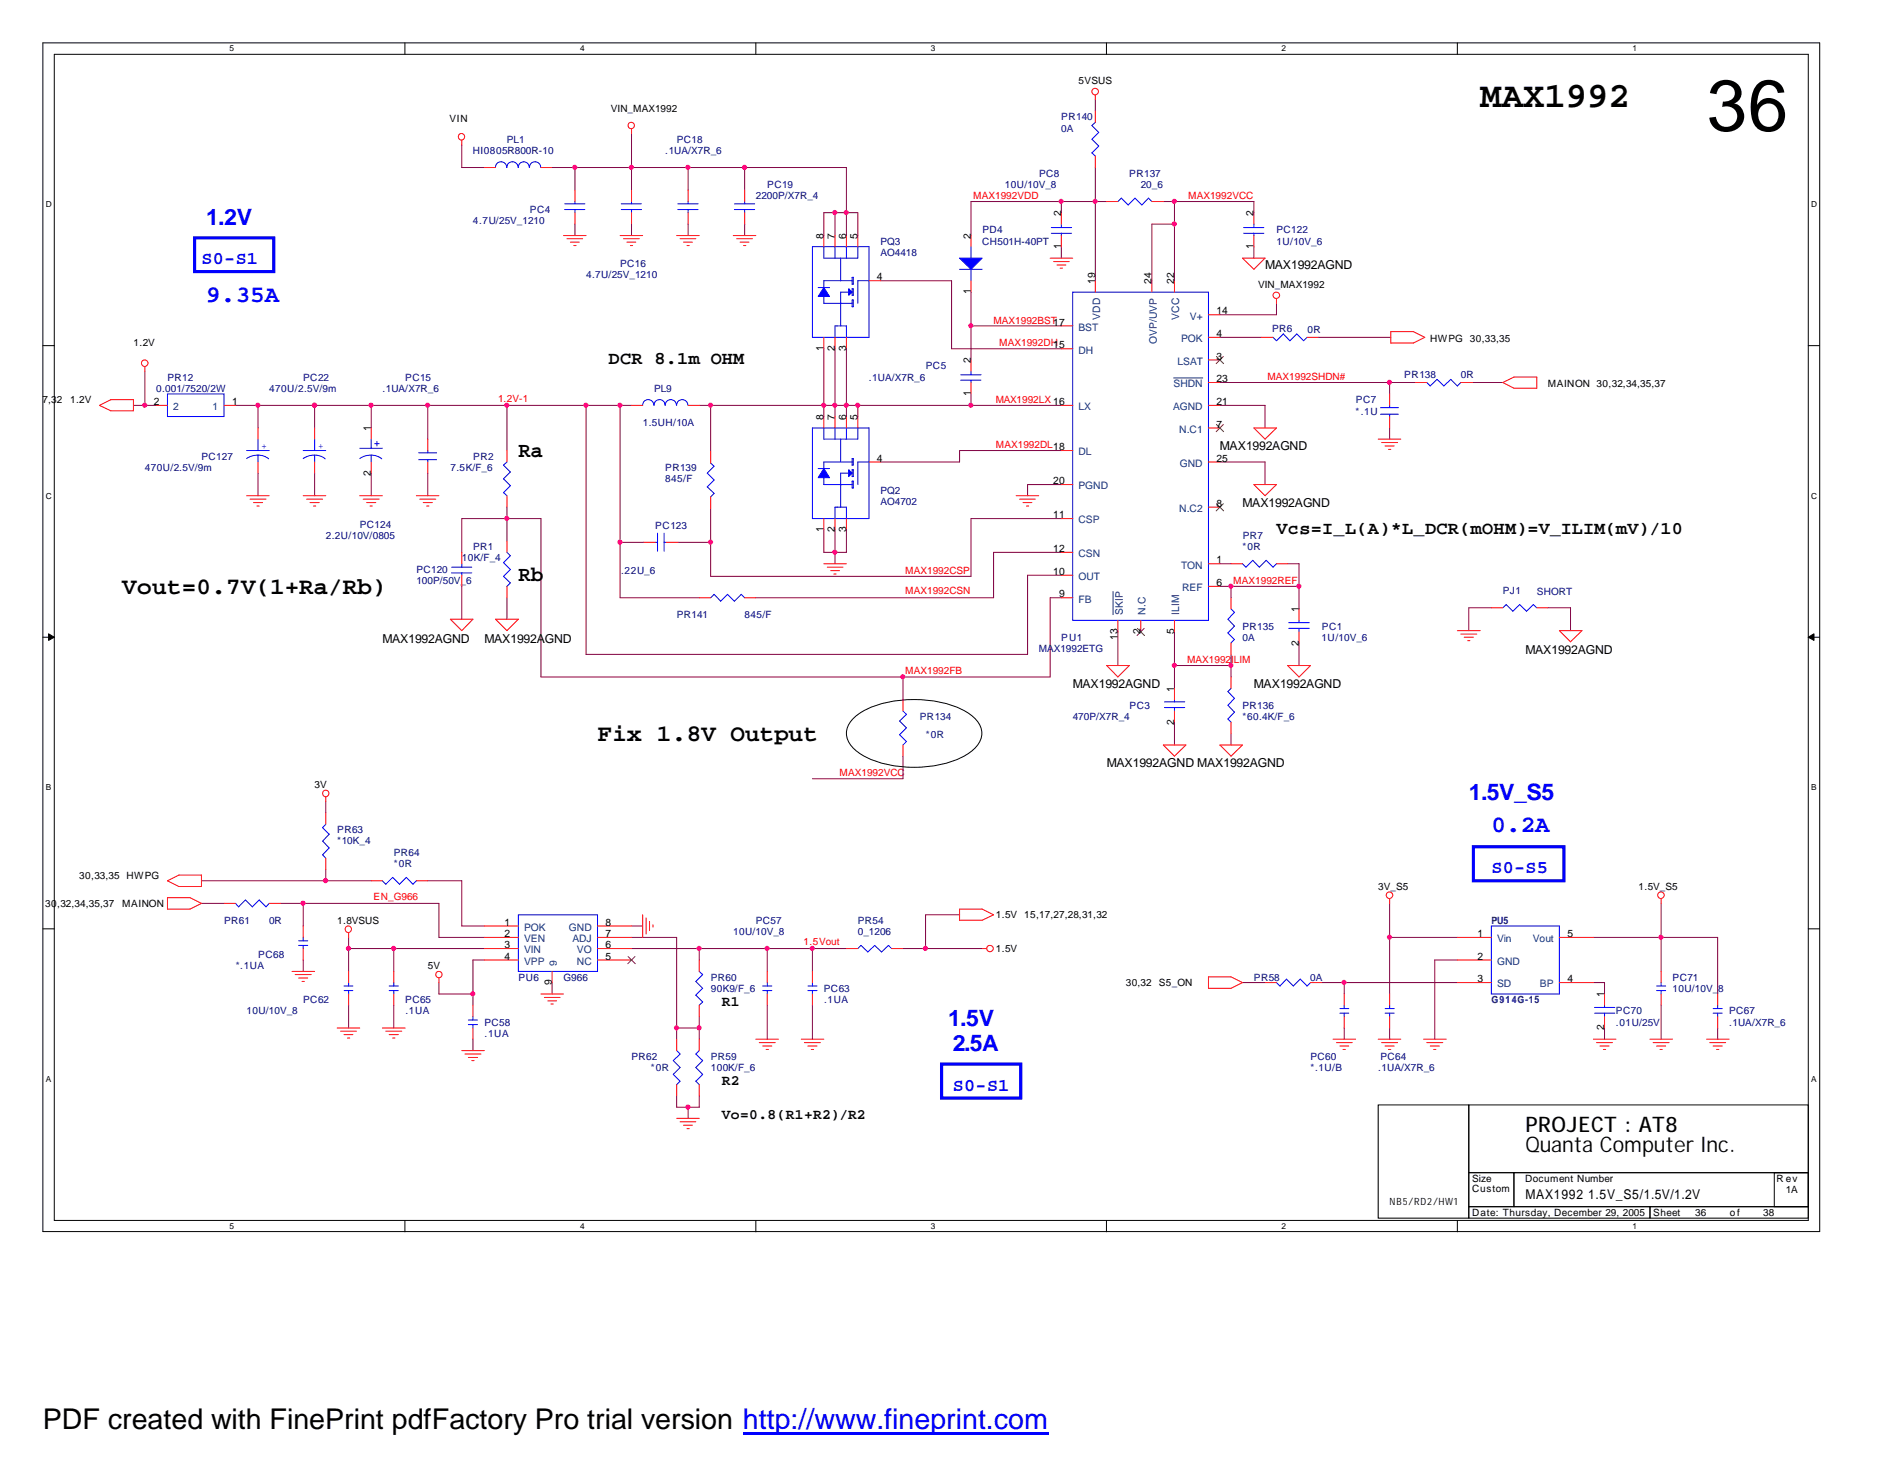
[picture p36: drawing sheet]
<svg xmlns="http://www.w3.org/2000/svg" width="279mm" height="216mm" viewBox="0 0 279 216" stroke-linecap="round" stroke-linejoin="round" font-family="sans-serif">
<defs><g id="words">
<text font-size="10.7" x="252.9" y="19.3">36</text>
<text font-size="5.3" x="219.3" y="15.9">MAX1992</text>
<text font-size="4.2" x="6.3" y="211.7">PDF created with FinePrint pdfFactory Pro trial version http://www.fineprint.com</text>
<g font-size="3.5" fill="#00f">
<text x="30.5" y="44.7">9.35A</text>
<text x="220.9" y="123.2">0.2A</text>
</g>
<g font-size="3.5">
<text x="18.1" y="88">Vout=0.7V(1+Ra/Rb)</text>
<text x="88.5" y="109.8">Fix 1.8V Output</text>
</g>
<g font-size="3.3" fill="#00f">
<text x="30.5" y="33.3">1.2V</text>
<text x="217.6" y="118.4">1.5V_S5</text>
<text x="140.5" y="152">1.5V</text>
<text x="141.1" y="155.7">2.5A</text>
</g>
<g font-size="3.2">
<text x="76.8" y="67.6">Ra</text>
<text x="76.8" y="86.1">Rb</text>
<text x="226" y="167.6">PROJECT : AT8</text>
<text x="226" y="170.6">Quanta Computer Inc.</text>
</g>
<g font-size="2.7" fill="#00f">
<text x="29.8" y="39.1">S0-S1</text>
<text x="220.9" y="129.3">S0-S5</text>
<text x="141.1" y="161.5">S0-S1</text>
</g>
<g font-size="2.7">
<text x="90.2" y="53.9">DCR 8.1m OHM</text>
<text x="189.1" y="79">Vcs=I_L(A)*L_DCR(mOHM)=V_ILIM(mV)/10</text>
</g>
<g font-size="2.2">
<text x="106.9" y="149">R1</text>
<text x="106.9" y="160.7">R2</text>
<text x="106.9" y="165.7">Vo=0.8(R1+R2)/R2</text>
</g>
<text font-size="2" x="226" y="177.5">MAX1992 1.5V_S5/1.5V/1.2V</text>
<g font-size="1.8">
<text x="187.4" y="39.9">MAX1992AGND</text>
<text x="180.7" y="66.7">MAX1992AGND</text>
<text x="184.1" y="75.1">MAX1992AGND</text>
<text x="56.6" y="95.2">MAX1992AGND</text>
<text x="71.8" y="95.2">MAX1992AGND</text>
<text x="158.9" y="101.9">MAX1992AGND</text>
<text x="185.8" y="101.9">MAX1992AGND</text>
<text x="226" y="96.9">MAX1992AGND</text>
<text x="164" y="113.6">MAX1992AGND MAX1992AGND</text>
</g>
<g font-size="1.5">
<text x="90.5" y="16.6">VIN_MAX1992</text>
<text x="159.8" y="12.4">5VSUS</text>
<text x="66.6" y="18.1">VIN</text>
<text x="122" y="35.3" transform="rotate(-90 122 35.3)">8</text>
<text x="123.7" y="35.3" transform="rotate(-90 123.7 35.3)">7</text>
<text x="125.3" y="35.3" transform="rotate(-90 125.3 35.3)">6</text>
<text x="127" y="35.3" transform="rotate(-90 127 35.3)">5</text>
<text x="143.8" y="35.3" transform="rotate(-90 143.8 35.3)">2</text>
<text x="157.2" y="32" transform="rotate(-90 157.2 32)">2</text>
<text x="185.7" y="32" transform="rotate(-90 185.7 32)">2</text>
<text x="129.9" y="41.5">4</text>
<text x="157.2" y="36.9" transform="rotate(-90 157.2 36.9)">1</text>
<text x="185.7" y="36.9" transform="rotate(-90 185.7 36.9)">1</text>
<text x="143.8" y="43.6" transform="rotate(-90 143.8 43.6)">1</text>
<text x="162.2" y="42.1" transform="rotate(-90 162.2 42.1)">19</text>
<text x="170.6" y="42.1" transform="rotate(-90 170.6 42.1)">24</text>
<text x="173.9" y="42.1" transform="rotate(-90 173.9 42.1)">22</text>
<text x="180.2" y="46.6">14</text>
<text x="186.4" y="42.6">VIN_MAX1992</text>
<text x="19.8" y="51.3">1.2V</text>
<text x="122" y="52" transform="rotate(-90 122 52)">1</text>
<text x="123.7" y="52" transform="rotate(-90 123.7 52)">2</text>
<text x="125.3" y="52" transform="rotate(-90 125.3 52)">3</text>
<text x="143.8" y="53.8" transform="rotate(-90 143.8 53.8)">2</text>
<text x="180.2" y="53.3">3</text>
<text x="180.2" y="49.9">4</text>
<text x="211.9" y="50.6">HWPG 30,33,35</text>
<text x="-.5" y="59.7">,9,12,15,17,32</text>
<text x="10.4" y="59.7">1.2V</text>
<text x="22.8" y="60">2</text>
<text x="34.4" y="60">1</text>
<text x="143.8" y="58.7" transform="rotate(-90 143.8 58.7)">1</text>
<text x="180.2" y="60">21</text>
<text x="180.2" y="56.6">23</text>
<text x="229.3" y="57.4">MAINON 30,32,34,35,37</text>
<text x="54.9" y="63.8" transform="rotate(-90 54.9 63.8)">1</text>
<text x="122" y="62.2" transform="rotate(-90 122 62.2)">8</text>
<text x="123.7" y="62.2" transform="rotate(-90 123.7 62.2)">7</text>
<text x="125.3" y="62.2" transform="rotate(-90 125.3 62.2)">6</text>
<text x="127" y="62.2" transform="rotate(-90 127 62.2)">5</text>
<text x="180.2" y="63.3">7</text>
<text x="54.9" y="70.4" transform="rotate(-90 54.9 70.4)">2</text>
<text x="129.9" y="68.4">4</text>
<text x="156" y="71.7">20</text>
<text x="180.2" y="68.4">25</text>
<text x="156" y="76.8">11</text>
<text x="180.2" y="75.1">8</text>
<text x="122" y="78.8" transform="rotate(-90 122 78.8)">1</text>
<text x="123.7" y="78.8" transform="rotate(-90 123.7 78.8)">2</text>
<text x="125.3" y="78.8" transform="rotate(-90 125.3 78.8)">3</text>
<text x="156" y="81.7">12</text>
<text x="180.2" y="83.4">1</text>
<text x="156" y="85.1">10</text>
<text x="156.9" y="88.5">9</text>
<text x="180.2" y="86.8">6</text>
<text x="165.6" y="94.7" transform="rotate(-90 165.6 94.7)">13</text>
<text x="169" y="93.9" transform="rotate(-90 169 93.9)">2</text>
<text x="173.9" y="93.9" transform="rotate(-90 173.9 93.9)">5</text>
<text x="192.4" y="95.6" transform="rotate(-90 192.4 95.6)">2</text>
<text x="192.4" y="90.7" transform="rotate(-90 192.4 90.7)">1</text>
<text x="173.9" y="107.3" transform="rotate(-90 173.9 107.3)">2</text>
<text x="173.9" y="102.4" transform="rotate(-90 173.9 102.4)">1</text>
<text x="46.6" y="116.7">3V</text>
<text x="11.7" y="130.1">30,33,35 HWPG</text>
<text x="204.2" y="131.8">3V_S5</text>
<text x="242.7" y="131.8">1.5V_S5</text>
<text x="6.7" y="134.3">30,32,34,35,37</text>
<text x="18.1" y="134.3">MAINON</text>
<text x="50" y="136.8">1.8VSUS</text>
<text x="74.8" y="137.1">1</text>
<text x="89.7" y="137.1">8</text>
<text x="147.5" y="136">1.5V 15,17,27,28,31,32</text>
<text x="63.4" y="143.5">5V</text>
<text x="74.8" y="138.8">2</text>
<text x="74.8" y="140.4">3</text>
<text x="74.8" y="142.1">4</text>
<text x="89.7" y="142.1">5</text>
<text x="89.7" y="140.4">6</text>
<text x="89.7" y="138.8">7</text>
<text x="147.5" y="141">1.5V</text>
<text x="218.9" y="138.8">1</text>
<text x="218.9" y="142.1">2</text>
<text x="232.2" y="138.8">5</text>
<text x="81.7" y="145.9" transform="rotate(-90 81.7 145.9)">9</text>
<text x="166.8" y="146">30,32</text>
<text x="171.7" y="146">S5_ON</text>
<text x="218.9" y="145.5">3</text>
<text x="232.2" y="145.5">4</text>
<text x="237.7" y="147.7" transform="rotate(-90 237.7 147.7)">1</text>
<text x="237.7" y="152.6" transform="rotate(-90 237.7 152.6)">2</text>
<text x="205.9" y="178.5">NB5/RD2/HW1</text>
<text x="218.1" y="175">Size</text>
<text x="218.1" y="176.5">Custom</text>
<text x="226" y="175">Document Number</text>
<text x="263.2" y="175">R ev</text>
<text x="264.5" y="176.7">1A</text>
<text x="218.1" y="180">Date: Thursday, December 29, 2005</text>
<text x="244.9" y="180">Sheet</text>
<text x="251.1" y="180">36</text>
<text x="256.3" y="180">of</text>
<text x="261.2" y="180">38</text>
</g>
<g font-size="1.5" fill="#000080">
<text x="157.2" y="17.8">PR140</text>
<text x="70.1" y="22.8">HI0805R800R-10</text>
<text x="75.1" y="21.1">PL1</text>
<text x="98.6" y="22.8">.1UA/X7R_6</text>
<text x="100.2" y="21.1">PC18</text>
<text x="157.2" y="19.5">0A</text>
<text x="112" y="29.5">2200P/X7R_4</text>
<text x="113.7" y="27.9">PC19</text>
<text x="148.8" y="27.9">10U/10V_8</text>
<text x="153.9" y="26.2">PC8</text>
<text x="167.3" y="26.2">PR137</text>
<text x="169" y="27.9">20_6</text>
<text x="70.1" y="33.2">4.7U/25V_1210</text>
<text x="78.5" y="31.5">PC4</text>
<text x="145.5" y="34.5">PD4</text>
<text x="189.1" y="34.5">PC122</text>
<text x="86.8" y="41.2">4.7U/25V_1210</text>
<text x="91.9" y="39.6">PC16</text>
<text x="130.4" y="36.2">PQ3</text>
<text x="130.4" y="37.9">AO4418</text>
<text x="145.5" y="36.2">CH501H-40PT</text>
<text x="189.1" y="36.2">1U/10V_6</text>
<text x="188.5" y="49.1">PR6</text>
<text x="193.7" y="49.3">0R</text>
<text x="23.1" y="58">0.001/7520/2W</text>
<text x="24.8" y="56.3">PR12</text>
<text x="39.9" y="58">470U/2.5V/9m</text>
<text x="44.9" y="56.3">PC22</text>
<text x="56.6" y="58">.1UA/X7R_6</text>
<text x="60" y="56.3">PC15</text>
<text x="96.9" y="58">PL9</text>
<text x="128.7" y="56.3">.1UA/X7R_6</text>
<text x="137.2" y="54.7">PC5</text>
<text x="200.9" y="59.7">PC7</text>
<text x="208" y="56">PR138</text>
<text x="216.4" y="56">0R</text>
<text x="95.2" y="63">1.5UH/10A</text>
<text x="200.8" y="61.4">*.1U</text>
<text x="21.5" y="69.8">470U/2.5V/9m</text>
<text x="29.8" y="68.1">PC127</text>
<text x="66.7" y="69.8">7.5K/F_6</text>
<text x="70.1" y="68.1">PR2</text>
<text x="98.6" y="69.8">PR139</text>
<text x="98.6" y="71.4">845/F</text>
<text x="130.4" y="73.1">PQ2</text>
<text x="130.4" y="74.8">AO4702</text>
<text x="48.3" y="79.8">2.2U/10V/0805</text>
<text x="53.3" y="78.1">PC124</text>
<text x="68.4" y="83.1">10K/F_4</text>
<text x="70.1" y="81.5">PR1</text>
<text x="97.1" y="78.3">PC123</text>
<text x="184.1" y="81.5">*0R</text>
<text x="184.1" y="79.8">PR7</text>
<text x="61.7" y="84.8">PC120</text>
<text x="61.7" y="86.5">100P/50V_6</text>
<text x="92" y="85">.22U_6</text>
<text x="222.6" y="88">PJ1</text>
<text x="227.7" y="88.2">SHORT</text>
<text x="100.2" y="91.5">PR141</text>
<text x="110.3" y="91.5">845/F</text>
<text x="157.2" y="94.9">PU1</text>
<text x="184.1" y="93.2">PR135</text>
<text x="184.1" y="94.9">0A</text>
<text x="195.8" y="94.9">1U/10V_6</text>
<text x="195.8" y="93.2">PC1</text>
<text x="153.9" y="96.6">MAX1992ETG</text>
<text x="136.3" y="106.6">PR134</text>
<text x="158.9" y="106.6">470P/X7R_4</text>
<text x="167.3" y="104.9">PC3</text>
<text x="184.1" y="104.9">PR136</text>
<text x="184.1" y="106.6">*60.4K/F_6</text>
<text x="137.2" y="109.3">*0R</text>
<text x="50" y="123.4">PR63</text>
<text x="50" y="125.1">*10K_4</text>
<text x="58.3" y="126.7">PR64</text>
<text x="58.3" y="128.4">*0R</text>
<text x="33.2" y="136.8">PR61</text>
<text x="39.9" y="136.8">0R</text>
<text x="112" y="136.8">PC57</text>
<text x="127.1" y="136.8">PR54</text>
<text x="220.9" y="136.8">PU5</text>
<text x="34.9" y="143.5">*.1UA</text>
<text x="38.2" y="141.8">PC68</text>
<text x="108.6" y="138.5">10U/10V_8</text>
<text x="127.1" y="138.5">0_1206</text>
<text x="44.9" y="148.5">PC62</text>
<text x="60" y="148.5">PC65</text>
<text x="76.8" y="145.2">PU6</text>
<text x="83.5" y="145.2">G966</text>
<text x="105.3" y="145.2">PR60</text>
<text x="105.3" y="146.9">90K9/F_6</text>
<text x="122" y="146.9">PC63</text>
<text x="122.1" y="148.5">.1UA</text>
<text x="185.8" y="145.2">PR58</text>
<text x="194.1" y="145.2">0A</text>
<text x="220.9" y="148.5">G914G-15</text>
<text x="247.8" y="145.2">PC71</text>
<text x="247.8" y="146.9">10U/10V_8</text>
<text x="36.5" y="150.2">10U/10V_8</text>
<text x="60.1" y="150.2">.1UA</text>
<text x="71.8" y="151.9">PC58</text>
<text x="71.8" y="153.6">.1UA</text>
<text x="239.4" y="150.2">PC70</text>
<text x="239.4" y="151.9">.01U/25V</text>
<text x="256.2" y="150.2">PC67</text>
<text x="256.2" y="151.9">.1UA/X7R_6</text>
<text x="93.6" y="156.9">PR62</text>
<text x="96.4" y="158.6">*0R</text>
<text x="105.3" y="156.9">PR59</text>
<text x="105.3" y="158.6">100K/F_6</text>
<text x="194.1" y="156.9">PC60</text>
<text x="194.1" y="158.6">*.1U/B</text>
<text x="204.2" y="158.6">.1UA/X7R_6</text>
<text x="204.5" y="156.9">PC64</text>
</g>
<g font-size="1.5" fill="#f00">
<text x="144.2" y="29.5">MAX1992VDD</text>
<text x="176" y="29.5">MAX1992VCC</text>
<text x="147.2" y="47.9">MAX1992BST17</text>
<text x="148" y="51.3">MAX1992DH15</text>
<text x="73.8" y="59.5">1.2V-1</text>
<text x="147.5" y="59.7">MAX1992LX 16</text>
<text x="187.7" y="56.3">MAX1992SHDN#</text>
<text x="147.5" y="66.4">MAX1992DL18</text>
<text x="134.1" y="88">MAX1992CSN</text>
<text x="134.1" y="85">MAX1992CSP</text>
<text x="182.7" y="86.5">MAX1992REF</text>
<text x="134.1" y="99.7">MAX1992FB</text>
<text x="175.9" y="98.2">MAX1992ILIM</text>
<text x="124.4" y="115">MAX1992VCC</text>
<text x="55.3" y="133.3">EN_G966</text>
<text x="119" y="140">1.5Vout</text>
</g>
<g font-size="1.5" fill="#004080">
<text x="163" y="47.3" transform="rotate(-90 163 47.3)">VDD</text>
<text x="174.7" y="47.3" transform="rotate(-90 174.7 47.3)">VCC</text>
<text x="176.3" y="47.3">V+</text>
<text x="159.8" y="52.4">DH</text>
<text x="159.8" y="49">BST</text>
<text x="171.4" y="50.9" transform="rotate(-90 171.4 50.9)">OVP/UVP</text>
<text x="175" y="50.7">POK</text>
<text x="173.9" y="57.4">SHDN</text>
<text x="174.5" y="54">LSAT</text>
<text x="25.7" y="60.7">2</text>
<text x="31.5" y="60.7">1</text>
<text x="159.8" y="60.7">LX</text>
<text x="173.8" y="60.7">AGND</text>
<text x="174.7" y="64.1">N.C1</text>
<text x="159.8" y="67.4">DL</text>
<text x="174.8" y="69.1">GND</text>
<text x="159.8" y="72.5">PGND</text>
<text x="159.8" y="77.5">CSP</text>
<text x="174.7" y="75.8">N.C2</text>
<text x="159.8" y="82.5">CSN</text>
<text x="159.8" y="85.9">OUT</text>
<text x="159.8" y="89.2">FB</text>
<text x="175" y="84.2">TON</text>
<text x="175.1" y="87.5">REF</text>
<text x="166.3" y="91" transform="rotate(-90 166.3 91)">SKIP</text>
<text x="169.7" y="91" transform="rotate(-90 169.7 91)">N.C</text>
<text x="174.7" y="91" transform="rotate(-90 174.7 91)">ILIM</text>
<text x="77.6" y="137.8">POK</text>
<text x="84.3" y="137.8">GND</text>
<text x="77.6" y="139.5">VEN</text>
<text x="77.6" y="141.2">VIN</text>
<text x="77.6" y="142.9">VPP</text>
<text x="82.5" y="143" transform="rotate(-90 82.5 143)">9</text>
<text x="84.8" y="139.5">ADJ</text>
<text x="85.5" y="142.9">NC</text>
<text x="85.5" y="141.2">VO</text>
<text x="221.8" y="139.5">Vin</text>
<text x="221.8" y="142.9">GND</text>
<text x="227.1" y="139.5">Vout</text>
<text x="221.8" y="146.2">SD</text>
<text x="228.1" y="146.2">BP</text>
</g>
<g font-size="1.5" fill="#00f">
<text x="38.7" y="66.4">+</text>
<text x="47.1" y="66.4">+</text>
</g>
<g font-size="1.2">
<text x="34" y="7.6">5</text>
<text x="85.9" y="7.6">4</text>
<text x="137.9" y="7.6">3</text>
<text x="189.9" y="7.6">2</text>
<text x="241.9" y="7.6">1</text>
<text x="6.8" y="30.7">D</text>
<text x="268.3" y="30.7">D</text>
<text x="6.8" y="73.8">C</text>
<text x="268.3" y="73.8">C</text>
<text x="6.8" y="117">B</text>
<text x="268.3" y="117">B</text>
<text x="6.8" y="160.2">A</text>
<text x="268.3" y="160.2">A</text>
<text x="34" y="182">5</text>
<text x="85.9" y="182">4</text>
<text x="137.9" y="182">3</text>
<text x="189.9" y="182">2</text>
<text x="241.9" y="182">1</text>
</g>
</g></defs>
<g fill="none" stroke="#000" stroke-width=".15">
<path d="M6.3 6.3h263.3v176.1h-263.3zM8 8h259.9v172.7h-259.9zM60 6.3v1.7M112 6.3v1.7M163.9 6.3v1.7M215.9 6.3v1.7M6.3 51.2h1.7M267.9 51.2h1.7M6.3 94.4h1.7M267.9 94.4h1.7M126.3 106.5a10.9 10.9 0 0 1 6.2-2.7 17.2 17.2 0 0 1 10.5 1.5 4.3 4.3 0 0 1 2.5 3.3 3.6 3.6 0 0 1-1.7 2.7 15.2 15.2 0 0 1-9.9 2.3 13.3 13.3 0 0 1-6.9-2.3 3.3 3.3 0 0 1-1.5-3.5l.3-.7zM6.3 137.5h1.7"/>
<path d="M267.9 137.5h1.7M204.2 163.6h13.4v16.8h-13.4zM217.6 163.6h50.3v10.1h-50.3zM217.6 173.7h6.7v5h-6.7zM217.6 178.7h26.8v1.7h-26.8zM224.3 173.7h43.6v5h-43.6zM244.4 178.7h23.5v1.7h-23.5zM262.8 173.7h5.1v5h-5.1zM60 180.7v1.7M112 180.7v1.7M163.9 180.7v1.7M215.9 180.7v1.7"/>
</g>
<g fill="#000" stroke="#000" stroke-width=".15">
<path d="M7.2 93.9l.8 .5-.8 .4z" fill-rule="evenodd"/>
<path d="M267.9 94.4l.8-.5v.9z" fill-rule="evenodd"/>
</g>
<g fill="none" stroke="#800040" stroke-width=".15">
<path d="M93.6 19.8v8.4M162.3 14.7v1.7M68.4 21.5v3.3h3.4M81.8 24.8h43.6v10.1M85.2 24.8v3.4M85.2 33.2v1.7M93.6 33.2v1.7M101.9 24.8v3.4M101.9 33.2v1.7M110.3 24.8v3.4M110.3 33.2v1.7M122 34.9v-3.4h5.1v3.4"/>
<path d="M123.7 31.5v3.4M157.2 29.8v1.7M157.2 36.5v1.7M162.3 24.8v16.8M164 29.8h-20.2v5.1M172.3 29.8h13.5v1.7M174 33.2h-3.4v8.4M174 29.8v11.8M185.8 36.5v1.7M21.5 55v5M122 51.6v10.1M123.7 51.6v10.1"/>
<path d="M125.4 51.6v10.1M130.4 41.6h10.6v10h16.2M143.8 43.3v10M143.8 58.3v1.7M143.8 48.3h13.4M180.7 50h6.2M180.7 56.6h29M189.1 44.9v1.7h-8.4M195.3 50h10.7M205.9 56.6v1.7M218.1 56.6h4.5M19.8 60h3.3"/>
<path d="M34.9 60h58.7M38.2 60v3.4M38.2 70.1v3.3M46.6 60v3.4M46.6 70.1v3.3M55 60v3.4M55 70.1v3.3M63.4 60v5M63.4 70.1v3.3M75.1 60v6.7M75.1 75.1v5M86.8 60v36.9h65.4v-11.7h5"/>
<path d="M91.9 60v28.5h11.7M103.6 60h53.6M105.3 75.3v10h38.5v-8.5h13.4M105.3 60v6.9M122 78.4v3.4h3.4v-3.4M123.7 78.4v5.1M127.1 60v1.7M157.2 66.7h-15v1.7h-11.8M157.2 71.8h-5v1.6M180.7 60h6.7v3.4M180.7 68.4h6.7v3.4M205.9 63.4v1.6"/>
<path d="M68.4 81.8v-5h11.7v23.4h75.5v-11.7h1.6M68.4 86.8v4.9M75.1 88.5v3.2M91.9 80.3h3.5M100.4 80.3h4.9M157.2 81.8h-10v6.7h-35.2M165.6 93.6v5M174 93.6v8.3M174 98.6h8.4M180.7 83.5h1.7M180.7 86.8h11.7M182.4 86.8v1.7"/>
<path d="M182.4 96.9v3.3M190.8 83.5h1.6v6.7M192.4 95.2v3.4M220.9 90h-3.3v3.4M229.3 90h3.4v3.4M48.3 118.7v1.7M133.8 112v3.3h-13.4M133.8 100.2v3.4M174 106.9v3.4M182.4 108.6v1.7M29.8 133.8h3.4M29.8 130.4h25.2"/>
<path d="M41.6 133.8h23.4v5h6.8M44.9 133.8v3.3M48.3 128.7v1.7M51.6 138.8v5M63.4 130.4h5v6.7h3.4M93.6 137.1h1.6M93.6 138.8h6.6v15.1M142.2 135.5h-5.1v5M205.9 138.8h10M205.9 133.8v13.4M236.1 138.8h18.4v8.4M246.1 133.8v10"/>
<path d="M44.9 142.2v1.6M51.6 148.8v3.4M51.6 140.5h20.2M58.3 140.5v3.3M58.3 148.8v3.4M65 145.5v1.7h5.1M70.1 153.9v1.7M71.8 142.2h-1.7v6.6M81.8 145.5v1.7M93.6 140.5h31.8M100.2 152.2h3.4M103.6 140.5v1.7"/>
<path d="M103.6 150.5v3.4M113.7 140.5v3.3M113.7 148.8v5.1M120.4 140.5v3.3M120.4 148.8v5.1M133.8 140.5h11.7M184.1 145.5h3.3M195.8 145.5h20.1M199.1 145.5v1.7M199.1 152.2v1.7M205.9 152.2v1.7M215.9 142.2h-3.3v11.7"/>
<path d="M236.1 145.5h1.6v1.7M237.7 152.2v1.7M246.1 148.8v5.1M254.5 152.2v1.7M100.2 162.3v1.7h3.4v-1.7M101.9 164v1.6"/>
</g>
<g fill="none" stroke="#f00" stroke-width=".15">
<path d="M93.6 19.1v.7M162.3 14.1v.6M162.3 16.4v1.7M68.4 20.8v.7M71.8 24.8h1.6M80.1 24.8h1.7M83.5 34.9h3.3M84 35.3h2.3M84.5 35.9h1.3M85 36.4h.3M85.2 28.2v1.6M85.2 31.5v1.7"/>
<path d="M91.9 34.9h3.3M92.4 35.3h2.3M92.9 35.9h1.3M93.4 36.4h.3M93.6 28.2v1.6M93.6 31.5v1.7M100.2 34.9h3.4M100.8 35.3h2.3M101.3 35.9h1.3M101.8 36.4h.3M101.9 28.2v1.6M101.9 31.5v1.7"/>
<path d="M108.6 34.9h3.4M109.1 35.3h2.4M109.6 35.9h1.4M110.2 36.4h.3M110.3 28.2v1.6M110.3 31.5v1.7M122 34.9v1.6M123.7 34.9v1.6M125.4 34.9v1.6M127.1 34.9v1.6M143.8 34.9v1.6M155.6 38.2h3.3"/>
<path d="M156.1 38.7h2.3M156.6 39.2h1.3M157.1 39.7h.3M157.2 31.5v1.7M157.2 34.9v1.6M162.3 23.1v1.7M164 29.8h1.6M170.6 29.8h1.7M184.1 38.2h3.3l-1.6 1.7zM185.8 31.5v1.7M185.8 34.9v1.6M21.5 54.3v.7"/>
<path d="M122 50v1.6M123.7 50v1.6M125.4 50v1.6M128.7 41.6h1.7M143.8 41.6v1.7M143.8 53.3v1.7M143.8 56.6v1.7M157.2 51.6h1.7M157.2 48.3h1.7M162.3 41.6v1.7M170.6 41.6v1.7M174 41.6v1.7"/>
<path d="M179 50h1.7M179 56.6h1.7M179 53.3h1.7M179 46.6h1.7M186.9 50h1.7M189.1 44.2v.7M193.6 50h1.7M205.9 58.3v1.7M206 49.1h3.4l1.7 .9-1.7 .8h-3.4zM209.7 56.6h1.7M216.4 56.6h1.7M222.6 56.6l1.7-.8h3.4v1.7h-3.4z"/>
<path d="M14.7 60l1.7-.8h3.4v1.6h-3.4zM23.1 60h1.7M33.2 60h1.7M36.5 73.4h3.4M37 73.9h2.4M37.5 74.4h1.4M38.1 74.9h.3M38.2 63.4v1.6M38.2 68.4v1.7M44.9 73.4h3.4M45.4 73.9h2.4M45.9 74.4h1.4"/>
<path d="M46.4 74.9h.4M46.6 63.4v1.6M46.6 68.4v1.7M53.3 73.4h3.3M53.8 73.9h2.4M54.3 74.4h1.4M54.8 74.9h.4M55 63.4v1.6M55 68.4v1.7M61.7 73.4h3.3M62.2 73.9h2.4M62.7 74.4h1.4"/>
<path d="M63.2 74.9h.3M63.4 65v1.7M63.4 68.4v1.7M75.1 66.7v1.7M75.1 73.4v1.7M93.6 60h1.6M101.9 60h1.7M105.3 66.9v1.7M105.3 73.6v1.7M122 61.7v1.7M122 76.8v1.6M123.7 61.7v1.7"/>
<path d="M123.7 76.8v1.6M125.4 61.7v1.7M125.4 76.8v1.6M127.1 61.7v1.7M128.7 68.4h1.7M150.5 73.4h3.4M151 73.9h2.4M151.6 74.4h1.3M152.1 74.9h.3M157.2 71.8h1.7M157.2 60h1.7M157.2 66.7h1.7"/>
<path d="M157.2 76.8h1.7M179 63.4h1.7M179 60h1.7M179 68.4h1.7M179 75.1h1.7M185.8 63.4h3.3l-1.7 1.6zM185.8 71.8h3.3l-1.7 1.6zM204.2 65h3.3M204.7 65.5h2.4M205.2 66h1.3M205.7 66.5h.3M205.9 61.7v1.7"/>
<path d="M66.7 91.7h3.4l-1.7 1.7zM68.4 81.8v1.7M68.4 85.2v1.6M73.4 91.7h3.4l-1.7 1.7zM75.1 80.1v1.7M75.1 86.8v1.7M95.4 80.3h1.7M98.7 80.3h1.7M103.6 88.5h1.7M110.3 88.5h1.7M122 83.5h3.4M122.6 84h2.3"/>
<path d="M123.1 84.5h1.3M123.5 85h.4M157.2 88.5h1.7M157.2 81.8h1.7M157.2 85.2h1.7M164 98.6h3.3l-1.7 1.6zM165.6 91.9v1.7M169 91.9v1.7M174 91.9v1.7M179 83.5h1.7M179 86.8h1.7M182.4 83.5h1.7"/>
<path d="M182.4 88.5v1.7M182.4 95.2v1.7M189.1 83.5h1.7M190.8 98.6h3.3l-1.7 1.6zM192.4 90.2v1.7M192.4 93.6v1.6M215.9 93.4h3.4M216.4 93.9h2.4M216.9 94.4h1.4M217.4 94.9h.4M220.9 90h1.7M227.7 90h1.6"/>
<path d="M231 93.4h3.4l-1.7 1.6zM48.3 118v.7M133.8 103.6v1.7M133.8 110.3v1.7M172.3 110.3h3.4l-1.7 1.7zM174 101.9v1.7M174 105.3v1.6M180.7 110.3h3.4l-1.7 1.7zM182.4 100.2v1.7M182.4 106.9v1.7M24.8 132.9h3.4l1.6 .9-1.6 .8h-3.4zM24.8 130.4l1.7-.8h3.3v1.7h-3.3z"/>
<path d="M33.2 133.8h1.7M39.9 133.8h1.7M44.9 137.1v1.7M48.3 120.4v1.6M48.3 127.1v1.6M51.6 138.1v.7M55 130.4h1.6M61.7 130.4h1.7M71.8 138.8h5M71.8 137.1h5M88.5 138.8h5.1M88.5 137.1h5.1"/>
<path d="M95.2 135.5v3.3M95.7 135.9v2.4M96.2 136.4v1.4M96.7 136.9v.4M142.2 134.6h3.3l1.7 .9-1.7 .8h-3.3zM205.9 133.1v.7M215.9 138.8h5M231 138.8h5.1M246.1 133.1v.7M43.3 143.8h3.3M43.7 144.3h2.4M44.2 144.8h1.4"/>
<path d="M44.7 145.3h.4M44.9 140.5v1.7M50 152.2h3.3M50.5 152.7h2.3M51 153.2h1.3M51.5 153.7h.3M51.6 143.8v1.7M51.6 147.2v1.6M56.6 152.2h3.4M57.1 152.7h2.4M57.7 153.2h1.3M58.2 153.7h.3"/>
<path d="M58.3 143.8v1.7M58.3 147.2v1.6M65 144.8v.7M68.4 155.6h3.4M68.9 156.1h2.3M69.4 156.6h1.3M69.9 157.1h.3M70.1 148.8v1.7M70.1 152.2v1.7M71.8 140.5h5M71.8 142.2h5M80.1 147.2h3.4"/>
<path d="M80.6 147.7h2.4M81.2 148.2h1.3M81.6 148.7h.4M81.8 143.8v1.7M88.5 140.5h5.1M88.5 142.2h5.1M100.2 153.9v1.7M103.6 142.2v1.6M103.6 148.8v1.7M103.6 153.9v1.7M112 153.9h3.3M112.5 154.4h2.4"/>
<path d="M113 154.9h1.3M113.5 155.4h.3M113.7 143.8v1.7M113.7 147.2v1.6M118.7 153.9h3.3M119.2 154.4h2.3M119.7 154.9h1.3M120.2 155.4h.3M120.4 143.8v1.7M120.4 147.2v1.6M125.4 140.5h1.7M132.1 140.5h1.7"/>
<path d="M145.5 140.5h.7M179 144.7h3.4l1.7 .8-1.7 .8h-3.4zM187.4 145.5h1.7M194.1 145.5h1.7M197.5 153.9h3.3M198 154.4h2.3M198.5 154.9h1.3M199 155.4h.3M199.1 147.2v1.6M199.1 150.5v1.7M204.2 153.9h3.3M204.7 154.4h2.4"/>
<path d="M205.2 154.9h1.3M205.7 155.4h.3M205.9 147.2v1.6M205.9 150.5v1.7M210.9 153.9h3.3M211.4 154.4h2.3M211.9 154.9h1.3M212.4 155.4h.3M215.9 142.2h5M215.9 145.5h5M231 145.5h5.1M236.1 153.9h3.3"/>
<path d="M236.5 154.4h2.4M237 154.9h1.4M237.5 155.4h.4M237.7 147.2v1.6M237.7 150.5v1.7M244.4 153.9h3.4M244.9 154.4h2.4M245.4 154.9h1.4M245.9 155.4h.4M246.1 143.8v1.7M246.1 147.2v1.6M252.8 153.9h3.4"/>
<path d="M253.3 154.4h2.4M253.8 154.9h1.3M254.3 155.4h.3M254.5 147.2v1.6M254.5 150.5v1.7M100.2 165.6h3.4M100.2 160.6v1.7M100.8 166.1h2.3M101.3 166.6h1.3M101.8 167.1h.3M103.6 160.6v1.7"/>
<circle cx="93.5" cy="18.6" r=".47"/>
<circle cx="162.2" cy="13.6" r=".49"/>
<circle cx="68.4" cy="20.3" r=".48"/>
<circle cx="21.4" cy="53.8" r=".49"/>
<circle cx="189.1" cy="43.7" r=".48"/>
<circle cx="48.2" cy="117.5" r=".48"/>
<circle cx="51.6" cy="137.6" r=".48"/>
<circle cx="205.8" cy="132.6" r=".49"/>
<circle cx="246.1" cy="132.6" r=".49"/>
<circle cx="65" cy="144.3" r=".47"/>
<circle cx="146.7" cy="140.5" r=".48"/>
</g>
<path d="M28.8 35.2h11.8v5h-11.8zM218.3 125.4h13.4v5h-13.4zM139.5 157.6h11.7v5h-11.7z" fill="none" stroke="#00f" stroke-width=".47"/>
<g fill="none" stroke="#00f" stroke-width=".15">
<path d="M162.3 18.1l-.5 .5 1 1-1 1 1 1-1 1 .5 .5M73.4 24.8a.83 .83 0 0 1 .8-.8 .83 .83 0 0 1 .9 .8M75.1 24.8a.83 .83 0 0 1 .8-.8 .83 .83 0 0 1 .9 .8M76.8 24.8a.81 .81 0 0 1 .8-.8 .81 .81 0 0 1 .8 .8M78.4 24.8a.83 .83 0 0 1 .9-.8 .83 .83 0 0 1 .8 .8M83.7 31h3M83.7 30.2h3M85.2 29.8v.4M85.2 31v.5M92 31h3M92 30.2h3M93.6 29.8v.4"/>
<path d="M93.6 31v.5M100.4 31h3M100.4 30.2h3M101.9 29.8v.4M101.9 31v.5M108.8 31h3M108.8 30.2h3M110.3 29.8v.4M110.3 31v.5M120.4 36.5h8.3v13.5h-8.3zM122 36.5v1.7h5.1v-1.7M123.7 36.5v1.7"/>
<path d="M124.5 38.2v3.4M125.4 36.5v1.7M142.2 39.9h3.3M143.8 36.5v1.7M143.8 39.9v1.7M155.7 33.7h3M155.7 34.5h3M157.2 33.2v.5M157.2 34.5v.4M165.6 29.8l.5-.5 1 1.1 1-1.1 1.1 1.1 .9-1.1 .5 .5M184.2 33.7h3M184.2 34.5h3"/>
<path d="M185.8 33.2v.5M185.8 34.5v.4M24.8 58.3h8.4v3.4h-8.4zM96.9 60a.83 .83 0 0 0-.9-.8 .83 .83 0 0 0-.8 .8M98.5 60a.8 .8 0 0 0-.8-.8 .8 .8 0 0 0-.8 .8M100.2 60a.83 .83 0 0 0-.8-.8 .83 .83 0 0 0-.8 .8M101.9 60a.83 .83 0 0 0-.9-.8 .83 .83 0 0 0-.8 .8M121.2 42.6h1.7M122 43.9v1h4.2M123.7 50v-1.7h1.7v1.7M125.7 43.3h-1.2v5M126.2 41.1h.2v1h-.2z"/>
<path d="M126.2 42.8h.2v.9h-.2zM126.2 44.4h.2v1h-.2zM126.2 41.6h-4.2v1M128.7 41.6h-1.6v3.3M142.3 55.5h3M142.3 56.3h3M143.8 55v.5M143.8 56.3v.3M158.9 43.3h20.1v48.6h-20.1zM188.6 50l.5 .5 1-1.1 1 1.1 1-1.1 1 1.1 .5-.5M211.4 56.6l.5 .6 1-1 1 1 1-1 1 1 .5-.6M36.5 66.7h3.4"/>
<path d="M38.2 67.4a2.36 2.36 0 0 1 1.6 .5M38.2 67.4l-.7 .1-1 .4M38.2 65v1.7M38.2 67.4v1M44.9 66.7h3.4M46.6 67.4a2.36 2.36 0 0 1 1.6 .5M46.6 67.4l-.7 .1-1 .4M46.6 65v1.7M46.6 67.4v1M53.3 66.4h3.3M55 67.4a2.36 2.36 0 0 1 1.6 .5M55 67.4l-.8 .1-.9 .4"/>
<path d="M55 65v1.4M55 67.4v1M55.5 65.7h.7M55.8 65.4v.6M62 68.1h2.7M62 67.1h2.7M63.4 66.7v.4M63.4 68.1v.3M75.1 68.4l-.5 .5 1 1-1 1 1 1-1 1 .5 .5M97.4 79v2.6M98.4 79v2.6M105.3 68.6l.5 .4-1 1.1 1 1-1 1 1 1-.5 .5"/>
<path d="M120.4 63.4h8.3v13.4h-8.3zM121.2 69.4h1.7M122 63.4v1.6h5.1v-1.6M122 70.7v1.1h4.2M123.7 76.8v-1.7h1.7v1.7M123.7 63.4v1.6M124.5 65v3.4M125.4 63.4v1.6M125.7 70.1h-1.2v5M126.2 67.9h.2v1h-.2zM126.2 69.6h.2v1h-.2zM126.2 71.2h.2v1.1h-.2z"/>
<path d="M126.2 68.4h-4.2v1M128.7 68.4h-1.6v3.4M204.5 61.3h2.7M204.5 60.4h2.7M205.9 60v.4M205.9 61.3v.4M66.9 84h3M66.9 84.8h3M68.4 83.5v.5M68.4 84.8v.4M75.1 81.8l.5 .5-1 1 1 1-1 1 1 1-.5 .5M97.1 80.3h.3"/>
<path d="M98.4 80.3h.3M105.3 88.5l.5-.5 1 1 1-1 1 1 1-1 .5 .5M182.4 90.2l.5 .5-1 1 1 1-1 1 1 1-.5 .5M184.1 83.5l.5 .5 1-1 1 1 1-1 1 1 .5-.5M190.9 93h3.1M190.9 92.2h3.1M192.4 91.9v.3M192.4 93v.6M222.6 90l.5-.5 1 1 1-1 1 1 1.1-1 .5 .5M133.8 105.3l.5 .5-1 1 1 1-1 1 1 1-.5 .5M172.5 104.8h3M172.5 103.9h3"/>
<path d="M174 103.6v.3M174 104.8v.5M182.4 101.9l-.5 .5 1 1-1 1 1 1.1-1 1 .5 .4M34.9 133.8l.4 .5 1.1-1 1 1 1-1 1 1 .5-.5M44.2 139.3h1.4M44.2 140h1.4M44.9 138.8v.5M44.9 140v.5M48.3 122l-.5 .6 1 .9-1 1 1 1.1-1 1 .5 .5M56.6 130.4l.5 .5 1.1-1 1 1 1-1 1 1 .5-.5M76.8 135.5h11.7v8.3h-11.7zM220.9 137.1h10.1v10.1h-10.1z"/>
<path d="M51 146h1.3M51 146.7h1.3M51.6 145.5v.5M51.6 146.7v.5M57.7 146h1.3M57.7 146.7h1.3M58.3 145.5v.5M58.3 146.7v.5M69.4 151h1.3M69.4 151.7h1.3M70.1 150.5v.5M70.1 151.7v.5"/>
<path d="M100.2 155.6l.6 .5-1.1 1 1.1 1-1.1 1 1.1 1-.6 .5M103.6 155.6l-.5 .5 1 1-1 1 1 1-1 1 .5 .5M103.6 143.8l.5 .5-1 1 1 1-1 1.1 1 1-.5 .4M113 146h1.3M113 146.7h1.3M113.7 145.5v.5M113.7 146.7v.5M119.7 146h1.3M119.7 146.7h1.3M120.4 145.5v.5M120.4 146.7v.5M127.1 140.5l.5-.5 1 1 1-1 1 1 1-1 .5 .5"/>
<path d="M189.1 145.5l.5 .5 1-1 1 1 1-1 1 1 .5-.5M198.5 150h1.3M198.5 149.4h1.3M199.1 148.8v.6M199.1 150v.5M205.2 150h1.3M205.2 149.4h1.3M205.9 148.8v.6M205.9 150v.5M236.2 150h3M236.2 149.2h3M237.7 148.8v.4"/>
<path d="M237.7 150v.5M245.4 146h1.4M245.4 146.7h1.4M246.1 145.5v.5M246.1 146.7v.5M253.8 150h1.3M253.8 149.4h1.3M254.5 148.8v.6M254.5 150v.5"/>
</g>
<g fill="#00f" stroke="#00f" stroke-width=".15">
<path d="M142.2 38.2h3.3l-1.7 1.7z" fill-rule="evenodd"/>
<path d="M122 42.6l.9 1.3h-1.7z" fill-rule="evenodd"/>
<path d="M125.7 42.8l.5 .5-.5 .4z" fill-rule="evenodd"/>
<path d="M122 69.4l.9 1.3h-1.7z" fill-rule="evenodd"/>
<path d="M125.7 69.6l.5 .5-.5 .5z" fill-rule="evenodd"/>
</g>
<path d="M180.2 52.8l1.1 1M181.2 52.8l-1 1M180.2 62.9l1.1 1M180.2 74.6l1.1 1M181.2 62.9l-1 1M181.2 74.6l-1 1M168.5 93l1 1.1M169.5 93l-1.1 1.1M93 141.6l1.1 1.1M94.1 141.6l-1.1 1.1" fill="none" stroke="#804000" stroke-width=".15"/>
<path d="M173.9 56h4.3M164.9 87.6v3.4" fill="none" stroke="#004080" stroke-width=".15"/>
<g fill="#f0f" stroke="#f0f" stroke-width=".15">
<circle cx="143.8" cy="48.2" r=".32"/>
<circle cx="75.1" cy="60" r=".32"/>
<circle cx="105.3" cy="80.3" r=".32"/>
<circle cx="123.7" cy="81.8" r=".32"/>
<circle cx="75.1" cy="76.8" r=".32"/>
<circle cx="174" cy="98.5" r=".32"/>
<circle cx="182.3" cy="98.5" r=".32"/>
<circle cx="105.3" cy="60" r=".32"/>
<circle cx="122" cy="60" r=".32"/>
<circle cx="46.6" cy="60" r=".32"/>
<circle cx="55" cy="60" r=".32"/>
<circle cx="101.9" cy="24.8" r=".32"/>
<circle cx="110.3" cy="24.8" r=".32"/>
<circle cx="86.8" cy="60" r=".32"/>
<circle cx="133.7" cy="100.2" r=".32"/>
<circle cx="93.5" cy="24.8" r=".32"/>
<circle cx="182.3" cy="86.8" r=".32"/>
<circle cx="125.4" cy="31.5" r=".32"/>
<circle cx="85.2" cy="24.8" r=".32"/>
<circle cx="174" cy="29.8" r=".32"/>
<circle cx="123.7" cy="31.5" r=".32"/>
<circle cx="63.3" cy="60" r=".32"/>
<circle cx="205.8" cy="56.6" r=".32"/>
<circle cx="123.7" cy="60" r=".32"/>
<circle cx="38.2" cy="60" r=".32"/>
<circle cx="91.8" cy="60" r=".32"/>
<circle cx="91.8" cy="80.3" r=".32"/>
<circle cx="127.1" cy="60" r=".32"/>
<circle cx="21.4" cy="60" r=".32"/>
<circle cx="125.4" cy="60" r=".32"/>
<circle cx="174" cy="33.2" r=".32"/>
<circle cx="143.8" cy="60" r=".32"/>
<circle cx="157.2" cy="29.8" r=".32"/>
<circle cx="162.2" cy="29.8" r=".32"/>
<circle cx="192.4" cy="86.8" r=".32"/>
<circle cx="101.9" cy="163.9" r=".32"/>
<circle cx="44.9" cy="133.7" r=".32"/>
<circle cx="100.2" cy="152.2" r=".32"/>
<circle cx="51.6" cy="140.4" r=".32"/>
<circle cx="58.3" cy="140.4" r=".32"/>
<circle cx="103.6" cy="140.4" r=".32"/>
<circle cx="113.6" cy="140.4" r=".32"/>
<circle cx="103.6" cy="152.2" r=".32"/>
<circle cx="70" cy="147.2" r=".32"/>
<circle cx="120.3" cy="140.4" r=".32"/>
<circle cx="137.1" cy="140.4" r=".32"/>
<circle cx="48.2" cy="130.4" r=".32"/>
<circle cx="246.1" cy="138.8" r=".32"/>
<circle cx="199.1" cy="145.5" r=".32"/>
<circle cx="205.8" cy="138.8" r=".32"/>
</g>
<path d="M110.1 212.3h45.2" fill="none" stroke="#00f" stroke-width=".3"/>
<use href="#words"/>
</svg>
